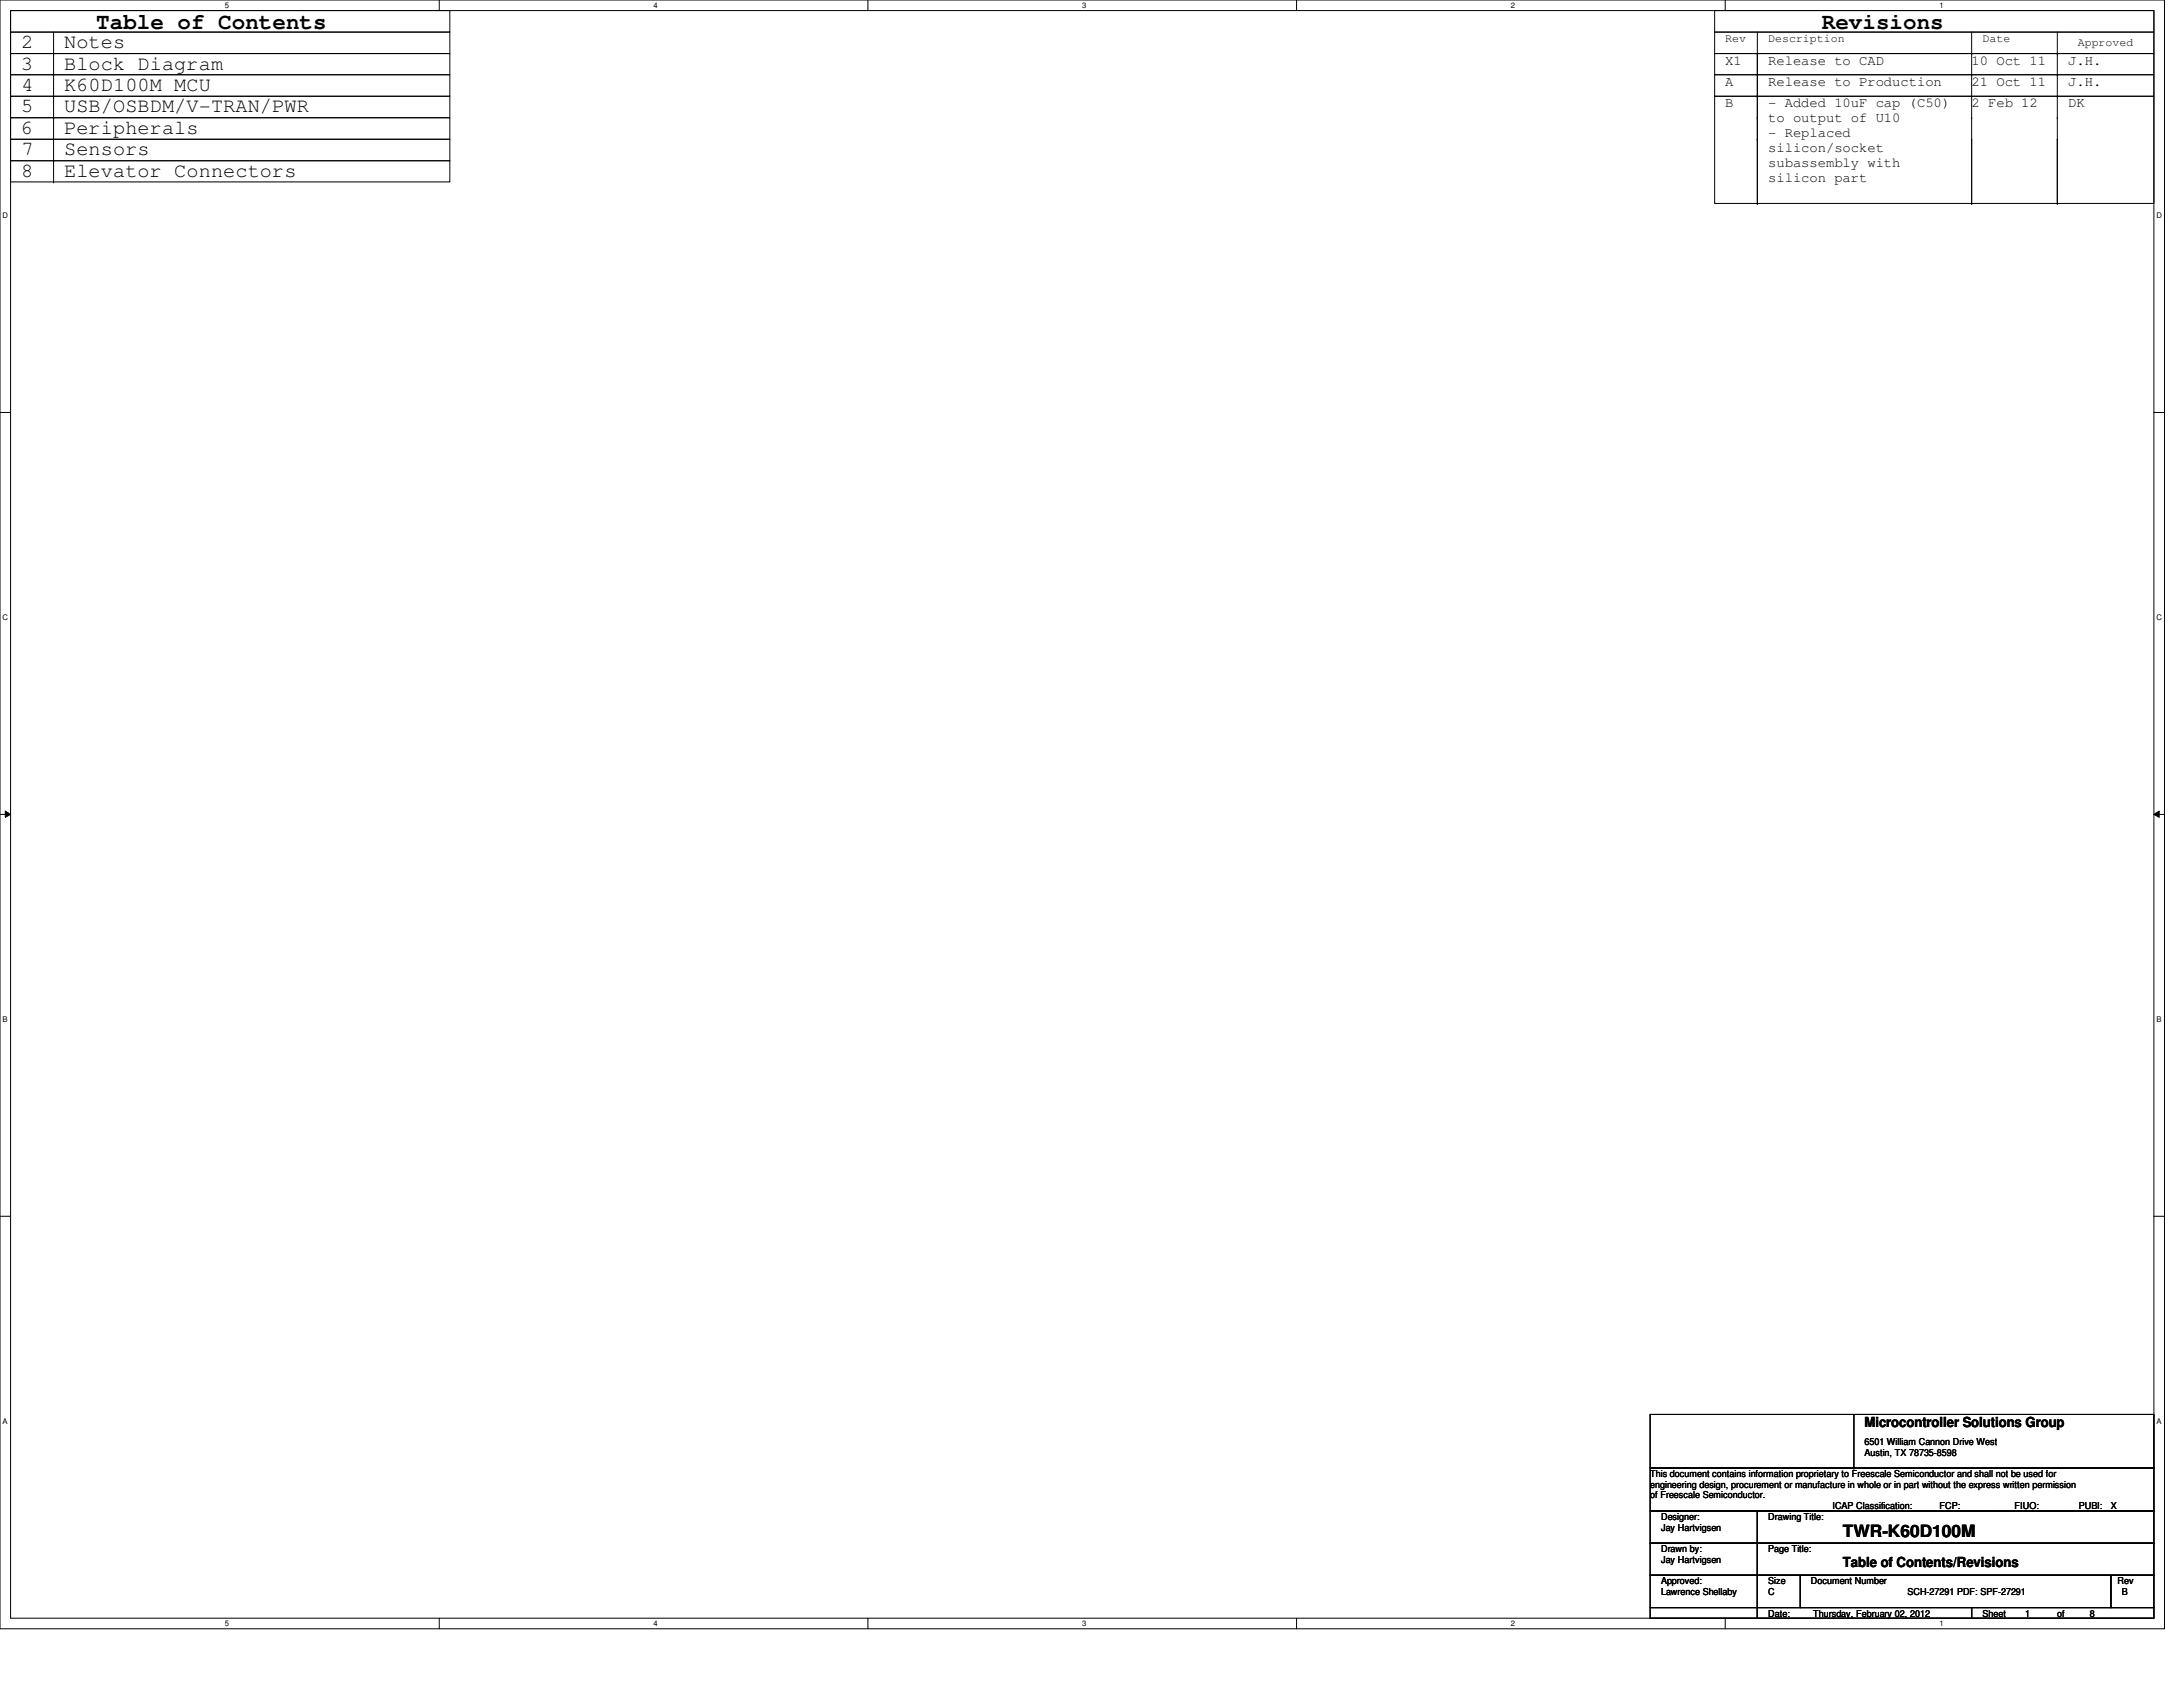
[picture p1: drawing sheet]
<svg xmlns="http://www.w3.org/2000/svg" width="279mm" height="216mm" viewBox="0 0 279 216" stroke-linecap="round" stroke-linejoin="round" font-family="sans-serif">
<defs><g id="words">
<g font-size="2.9">
<text x="12.3" y="3.8">Table of Contents</text>
<text x="233.2" y="3.8">Revisions</text>
</g>
<g font-size="2.6">
<text x="2.7" y="6.2">2</text>
<text x="2.7" y="8.9">3</text>
<text x="2.7" y="11.6">4</text>
<text x="8.2" y="6.2">Notes</text>
<text x="8.2" y="11.6">K60D100M MCU</text>
<text x="8.2" y="8.9">Block Diagram</text>
<text x="2.7" y="14.4">5</text>
<text x="2.7" y="17.1">6</text>
<text x="8.2" y="14.4">USB/OSBDM/V-TRAN/PWR</text>
<text x="8.2" y="17.1">Peripherals</text>
<text x="2.7" y="19.9">7</text>
<text x="2.7" y="22.6">8</text>
<text x="8.2" y="19.9">Sensors</text>
<text x="8.2" y="22.6">Elevator Connectors</text>
</g>
<text font-size="2.2" x="235.9" y="196.8">TWR-K60D100M</text>
<g font-size="1.8">
<text x="220.8" y="8.3">X1</text>
<text x="220.8" y="11">A</text>
<text x="226.3" y="8.3">Release to CAD</text>
<text x="226.3" y="11">Release to Production</text>
<text x="252.3" y="8.3">10 Oct 11</text>
<text x="252.3" y="11">21 Oct 11</text>
<text x="264.7" y="8.3">J.H.</text>
<text x="264.7" y="11">J.H.</text>
<text x="220.8" y="13.7">B</text>
<text x="226.3" y="13.7">- Added 10uF cap (C50)</text>
<text x="226.3" y="15.6">to output of U10</text>
<text x="226.3" y="17.5">- Replaced</text>
<text x="252.3" y="13.7">2 Feb 12</text>
<text x="264.7" y="13.7">DK</text>
<text x="226.3" y="19.4">silicon/socket</text>
<text x="226.3" y="21.3">subassembly with</text>
<text x="226.3" y="23.2">silicon part</text>
<text x="238.6" y="182.7">Microcontroller Solutions Group</text>
<text x="235.9" y="200.5">Table of Contents/Revisions</text>
</g>
<g font-size="1.5">
<text x="220.8" y="5.3">Rev</text>
<text x="226.3" y="5.3">Description</text>
<text x="253.7" y="5.3">Date</text>
<text x="265.9" y="5.9">Approved</text>
</g>
<g font-size="1.2">
<text x="238.6" y="184.9">6501 William Cannon Drive West</text>
<text x="211.2" y="189">This document contains information proprietary to Freescale Semiconductor and shall not be used for</text>
<text x="211.2" y="190.4">engineering design, procurement or manufacture in whole or in part without the express written permission</text>
<text x="211.2" y="191.8">of Freescale Semiconductor.</text>
<text x="238.6" y="186.4">Austin, TX 78735-8598</text>
<text x="212.6" y="194.5">Designer:</text>
<text x="212.6" y="195.9">Jay Hartvigsen</text>
<text x="226.3" y="194.5">Drawing Title:</text>
<text x="234.5" y="193.2">ICAP Classification:</text>
<text x="248.2" y="193.2">FCP: ____</text>
<text x="257.9" y="193.2">FIUO:</text>
<text x="262.5" y="193.2">___</text>
<text x="266.1" y="193.2">PUBI:</text>
<text x="270.2" y="193.2">X</text>
<text x="212.6" y="198.6">Drawn by:</text>
<text x="212.6" y="202.7">Approved:</text>
<text x="212.6" y="200">Jay Hartvigsen</text>
<text x="226.3" y="202.7">Size</text>
<text x="226.3" y="198.6">Page Title:</text>
<text x="231.8" y="202.7">Document Number</text>
<text x="271" y="202.7">Rev</text>
<text x="212.6" y="204.1">Lawrence Shellaby</text>
<text x="226.3" y="206.9">Date:</text>
<text x="226.3" y="204.1">C</text>
<text x="232.1" y="206.9">Thursday, February 02, 2012</text>
<text x="244.1" y="204.1">SCH-27291 PDF: SPF-27291</text>
<text x="253.7" y="206.9">Sheet</text>
<text x="259.2" y="206.9">1</text>
<text x="263.3" y="206.9">of</text>
<text x="267.5" y="206.9">8</text>
<text x="271.6" y="204.1">B</text>
</g>
<g font-size="1">
<text x="28.8" y="1">5</text>
<text x="83.7" y="1">4</text>
<text x="138.5" y="1">3</text>
<text x="193.4" y="1">2</text>
<text x="248.2" y="1">1</text>
<text x=".3" y="27.9">D</text>
<text x="276" y="27.9">D</text>
<text x=".3" y="79.4">C</text>
<text x="276" y="79.4">C</text>
<text x=".3" y="130.8">B</text>
<text x="276" y="130.8">B</text>
<text x=".3" y="182.2">A</text>
<text x="276" y="182.2">A</text>
<text x="28.8" y="208.1">5</text>
<text x="83.7" y="208.1">4</text>
<text x="138.5" y="208.1">3</text>
<text x="193.4" y="208.1">2</text>
<text x="248.2" y="208.1">1</text>
</g>
</g></defs>
<path d="M0 0h277v208.4h-277zM1.4 1.4h274.3v205.7h-274.3z" fill="none" stroke="#000" stroke-width=".13"/>
<g fill="#fff">
<path d="M28.8 .1h.5v1.1h-.5z"/>
<path d="M28.8 207.2h.5v1.1h-.5z"/>
</g>
<path d="M56.2 0v1.4M56.2 207.1v1.3" fill="none" stroke="#000" stroke-width=".13"/>
<g fill="#fff">
<path d="M83.7 .1h.5v1.1h-.5z"/>
<path d="M83.7 207.2h.5v1.1h-.5z"/>
</g>
<path d="M111.1 0v1.4M111.1 207.1v1.3" fill="none" stroke="#000" stroke-width=".13"/>
<g fill="#fff">
<path d="M138.5 .1h.6v1.1h-.6z"/>
<path d="M138.5 207.2h.6v1.1h-.6z"/>
</g>
<path d="M165.9 0v1.4M165.9 207.1v1.3" fill="none" stroke="#000" stroke-width=".13"/>
<g fill="#fff">
<path d="M193.4 .1h.5v1.1h-.5z"/>
<path d="M193.4 207.2h.5v1.1h-.5z"/>
</g>
<path d="M220.8 0v1.4M220.8 207.1v1.3" fill="none" stroke="#000" stroke-width=".13"/>
<g fill="#fff">
<path d="M248.2 .1h.6v1.1h-.6z"/>
<path d="M248.2 207.2h.6v1.1h-.6z"/>
<path d="M.3 27.1h.8v1.1h-.8z"/>
<path d="M276 27.1h.7v1.1h-.7z"/>
<path d="M.3 78.5h.8v1.1h-.8z"/>
<path d="M276 78.5h.7v1.1h-.7z"/>
</g>
<path d="M0 52.8h1.4M275.7 52.8h1.3" fill="none" stroke="#000" stroke-width=".13"/>
<g fill="#fff">
<path d="M.3 129.9h.7v1.1h-.7z"/>
<path d="M276 129.9h.6v1.1h-.6z"/>
</g>
<path d="M0 104.2h1.4M.7 103.8l.7 .4-.7 .4zM275.7 104.2l.7-.4v.8zM275.7 104.2h1.3" fill="none" stroke="#000" stroke-width=".13"/>
<path d="M.7 103.8l.7 .4-.7 .4zM275.7 104.2l.7-.4v.8z" fill="#000"/>
<g fill="#fff">
<path d="M.3 181.4h.7v1.1h-.7z"/>
<path d="M276 181.4h.6v1.1h-.6z"/>
</g>
<g fill="none" stroke="#000" stroke-width=".13">
<path d="M1.4 1.4h56.2v2.7h-56.2zM1.4 4.1h56.2v2.8h-56.2zM1.4 6.9h56.2v2.7h-56.2zM1.4 9.6h56.2v2.7h-56.2zM1.4 12.3h56.2v2.8h-56.2zM1.4 17.8h56.2v2.8h-56.2zM1.4 15.1h56.2v2.7h-56.2zM6.9 6.9h.1M6.9 9.6h.1M6.9 12.3h.1M6.9 15.1h.1M6.9 17.8h.1"/>
<path d="M6.9 4.1v19.2M219.5 1.4h56.2v2.7h-56.2zM219.5 4.1h56.2v2.8h-56.2zM219.5 6.9h56.2v2.7h-56.2zM219.5 9.6h56.2v2.7h-56.2zM219.5 12.3h56.2v13.7h-56.2zM224.9 6.9h.1M224.9 9.6h.1M224.9 12.3h.1M224.9 15.1h.1M224.9 17.8h.1M224.9 4.1v21.9"/>
<path d="M252.3 6.9h.1M252.3 9.6h.1M252.3 12.3h.1M252.3 15.1h.1M252.3 17.8h.1M252.3 4.1v21.9M263.3 6.9h.1M263.3 9.6h.1M263.3 12.3h.1M263.3 15.1h.1M263.3 17.8h.1M263.3 4.1v21.9"/>
<path d="M1.4 20.6h56.2v2.7h-56.2zM6.9 20.6h.1M6.9 23.3h.1M224.9 26h.1M252.3 26h.1M263.3 26h.1M0 155.7h1.4M275.7 155.7h1.3M211.2 193.4h13.7v4.1h-13.7zM211.2 197.5h13.7v4.1h-13.7zM211.2 187.9h64.5v5.5h-64.5zM211.2 181h64.5v6.9h-64.5z"/>
<path d="M224.9 193.4h50.8v4.1h-50.8zM224.9 197.5h50.8v4.1h-50.8zM237.3 187.9h.1M237.3 181v6.9M211.2 201.6h13.7v4.1h-13.7zM211.2 205.7h13.7v1.4h-13.7zM224.9 201.6h5.5v4.1h-5.5zM224.9 205.7h27.4v1.4h-27.4zM230.4 201.6h39.8v4.1h-39.8zM252.3 205.7h23.4v1.4h-23.4zM270.2 201.6h5.5v4.1h-5.5z"/>
</g>
<use href="#words"/>
</svg>
